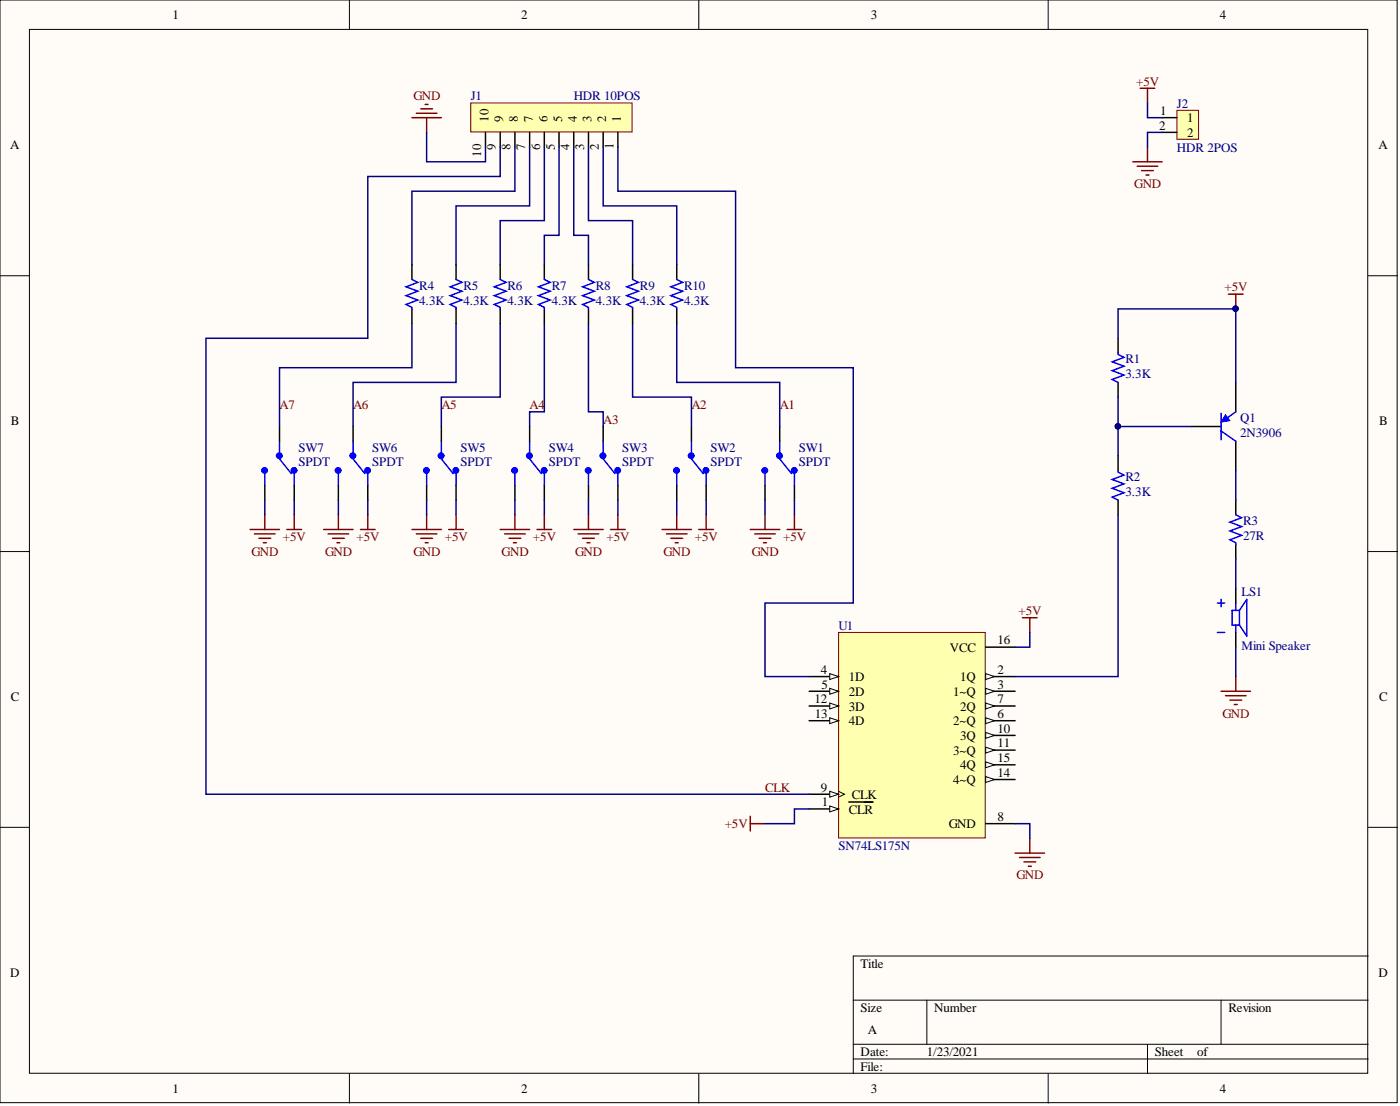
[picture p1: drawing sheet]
<svg xmlns="http://www.w3.org/2000/svg" width="241mm" height="190mm" viewBox="0 0 241 190" stroke-linecap="round" stroke-linejoin="round" font-family="sans-serif">
<defs><g id="words">
<g font-size="2.2">
<text x="29.7" y="3.3">1</text>
<text x="89.8" y="3.3">2</text>
<text x="150.1" y="3.3">3</text>
<text x="210.3" y="3.3">4</text>
<text x="84.2" y="21" transform="rotate(-90 84.2 21)">10</text>
<text x="86.7" y="21" transform="rotate(-90 86.7 21)">9</text>
<text x="89.3" y="21" transform="rotate(-90 89.3 21)">8</text>
<text x="91.8" y="21" transform="rotate(-90 91.8 21)">7</text>
<text x="94.3" y="21" transform="rotate(-90 94.3 21)">6</text>
<text x="96.9" y="21" transform="rotate(-90 96.9 21)">5</text>
<text x="99.4" y="21" transform="rotate(-90 99.4 21)">4</text>
<text x="102" y="21" transform="rotate(-90 102 21)">3</text>
<text x="104.5" y="21" transform="rotate(-90 104.5 21)">2</text>
<text x="107" y="21" transform="rotate(-90 107 21)">1</text>
<text x="199.8" y="22.3">2</text>
<text x="200" y="19.8">1</text>
<text x="204.6" y="21.1">1</text>
<text x="204.6" y="23.6">2</text>
<text x="1.8" y="25.7">A</text>
<text x="82.9" y="27.1" transform="rotate(-90 82.9 27.1)">10</text>
<text x="85.5" y="25.9" transform="rotate(-90 85.5 25.9)">9</text>
<text x="88" y="25.8" transform="rotate(-90 88 25.8)">8</text>
<text x="90.5" y="25.8" transform="rotate(-90 90.5 25.8)">7</text>
<text x="93.1" y="25.9" transform="rotate(-90 93.1 25.9)">6</text>
<text x="95.6" y="25.8" transform="rotate(-90 95.6 25.8)">5</text>
<text x="98.1" y="25.9" transform="rotate(-90 98.1 25.9)">4</text>
<text x="100.7" y="25.8" transform="rotate(-90 100.7 25.8)">3</text>
<text x="103.2" y="25.9" transform="rotate(-90 103.2 25.9)">2</text>
<text x="105.8" y="25.6" transform="rotate(-90 105.8 25.6)">1</text>
<text x="237.6" y="25.7">A</text>
<text x="1.9" y="73.2">B</text>
<text x="237.7" y="73.2">B</text>
<text x="163.7" y="112.3">VCC</text>
<text x="171.9" y="111">16</text>
<text x="141.5" y="116.1">4</text>
<text x="141.6" y="118.6">5</text>
<text x="146.3" y="117.3">1D</text>
<text x="146.3" y="119.9">2D</text>
<text x="164.3" y="119.9">1~Q</text>
<text x="165.5" y="117.3">1Q</text>
<text x="171.9" y="116.1">2</text>
<text x="171.9" y="118.6">3</text>
<text x="1.9" y="120.8">C</text>
<text x="140.4" y="121.1">12</text>
<text x="140.4" y="123.7">13</text>
<text x="146.3" y="122.4">3D</text>
<text x="146.3" y="124.9">4D</text>
<text x="164.3" y="124.9">2~Q</text>
<text x="165.5" y="122.4">2Q</text>
<text x="171.9" y="121.1">7</text>
<text x="171.9" y="123.7">6</text>
<text x="237.7" y="120.8">C</text>
<text x="164.3" y="130">3~Q</text>
<text x="165.5" y="127.5">3Q</text>
<text x="171.9" y="126.2">10</text>
<text x="171.9" y="131.3">15</text>
<text x="171.9" y="128.7">11</text>
<text x="141.5" y="136.3">9</text>
<text x="146.8" y="137.6">CLK</text>
<text x="164.3" y="135.1">4~Q</text>
<text x="165.5" y="132.5">4Q</text>
<text x="171.9" y="133.8">14</text>
<text x="141.7" y="138.9">1</text>
<text x="146.3" y="140.1">CLR</text>
<text x="163.5" y="142.7">GND</text>
<text x="171.9" y="141.4">8</text>
<text x="148.3" y="166.7">Title</text>
<text x="1.8" y="168.2">D</text>
<text x="237.6" y="168.2">D</text>
<text x="148.3" y="174.3">Size</text>
<text x="149.6" y="178.1">A</text>
<text x="161" y="174.3">Number</text>
<text x="211.7" y="174.3">Revision</text>
<text x="148.3" y="181.9">Date:</text>
<text x="148.3" y="184.4">File:</text>
<text x="159.7" y="181.9">1/23/2021</text>
<text x="199" y="181.9">Sheet</text>
<text x="206.3" y="181.9">of</text>
<text x="29.7" y="188.2">1</text>
<text x="89.8" y="188.2">2</text>
<text x="150.1" y="188.2">3</text>
<text x="210.3" y="188.2">4</text>
</g>
<g font-size="2.2" fill="#800000">
<text x="71.3" y="17.3">GND</text>
<text x="195.8" y="14.7">+5V</text>
<text x="195.5" y="32.4">GND</text>
<text x="211" y="50.2">+5V</text>
<text x="48.2" y="70.5">A7</text>
<text x="60.9" y="70.5">A6</text>
<text x="76.1" y="70.5">A5</text>
<text x="91.3" y="70.5">A4</text>
<text x="119.2" y="70.5">A2</text>
<text x="134.4" y="70.5">A1</text>
<text x="104" y="73">A3</text>
<text x="43.4" y="95.7">GND</text>
<text x="48.8" y="93.2">+5V</text>
<text x="56" y="95.7">GND</text>
<text x="61.4" y="93.2">+5V</text>
<text x="71.3" y="95.7">GND</text>
<text x="76.7" y="93.2">+5V</text>
<text x="86.5" y="95.7">GND</text>
<text x="91.9" y="93.2">+5V</text>
<text x="99.1" y="95.7">GND</text>
<text x="104.5" y="93.2">+5V</text>
<text x="114.4" y="95.7">GND</text>
<text x="119.8" y="93.2">+5V</text>
<text x="129.6" y="95.7">GND</text>
<text x="135" y="93.2">+5V</text>
<text x="175.5" y="105.9">+5V</text>
<text x="210.7" y="123.6">GND</text>
<text x="131.9" y="136.3">CLK</text>
<text x="124.9" y="142.7">+5V</text>
<text x="175.2" y="151.5">GND</text>
</g>
<g font-size="2.2" fill="#000080">
<text x="81.1" y="17.3">J1</text>
<text x="98.9" y="17.3">HDR 10POS</text>
<text x="202.9" y="18.5">J2</text>
<text x="202.9" y="26.1">HDR 2POS</text>
<text x="72.3" y="49.9">R4</text>
<text x="72.3" y="52.5">4.3K</text>
<text x="79.9" y="49.9">R5</text>
<text x="79.9" y="52.5">4.3K</text>
<text x="87.5" y="49.9">R6</text>
<text x="87.5" y="52.5">4.3K</text>
<text x="95.1" y="49.9">R7</text>
<text x="95.1" y="52.5">4.3K</text>
<text x="102.7" y="49.9">R8</text>
<text x="102.7" y="52.5">4.3K</text>
<text x="110.3" y="49.9">R9</text>
<text x="110.3" y="52.5">4.3K</text>
<text x="117.9" y="49.9">R10</text>
<text x="117.9" y="52.5">4.3K</text>
<text x="194" y="62.6">R1</text>
<text x="194" y="65.1">3.3K</text>
<text x="51.5" y="77.8">SW7</text>
<text x="64.2" y="77.8">SW6</text>
<text x="79.4" y="77.8">SW5</text>
<text x="94.6" y="77.8">SW4</text>
<text x="107.3" y="77.8">SW3</text>
<text x="122.5" y="77.8">SW2</text>
<text x="137.7" y="77.8">SW1</text>
<text x="213.8" y="72.7">Q1</text>
<text x="213.8" y="75.3">2N3906</text>
<text x="51.5" y="80.3">SPDT</text>
<text x="64.2" y="80.3">SPDT</text>
<text x="79.4" y="80.3">SPDT</text>
<text x="94.6" y="80.3">SPDT</text>
<text x="107.3" y="80.3">SPDT</text>
<text x="122.5" y="80.3">SPDT</text>
<text x="137.7" y="80.3">SPDT</text>
<text x="194" y="82.9">R2</text>
<text x="194" y="85.4">3.3K</text>
<text x="214.3" y="90.5">R3</text>
<text x="214.3" y="93">27R</text>
<text x="214" y="102.6">LS1</text>
<text x="144.5" y="108.5">U1</text>
<text x="214" y="112">Mini Speaker</text>
<text x="144.5" y="146.5">SN74LS175N</text>
</g>
</g></defs>
<g fill="#fffcf8" stroke="#000" stroke-width=".17">
<path d="M0 0h240.8v189.9h-240.8z"/>
<path d="M5.1 5.1h230.6v179.8h-230.6z"/>
</g>
<g fill="none" stroke="#000" stroke-width=".17">
<path d="M60.2 0v5.1M120.4 0v5.1M180.7 0v5.1M0 47.5h5.1M235.8 47.5h5.1M0 95h5.1M235.8 95h5.1M0 142.5h5.1M235.8 142.5h5.1M147.1 172.3h88.7M147.1 179.9h88.7M159.7 172.3v7.6"/>
<path d="M197.8 179.9v5M210.5 172.3v7.6M235.8 164.7h-88.7v20.2M60.2 184.9v5.1M120.4 184.9v5.1M147.1 182.4h88.7M180.7 184.9v5.1"/>
</g>
<g fill="none" stroke="#00f" stroke-width=".25">
<path d="M104 79l2 2.6M104 76v2.5M210.5 71.2v4.5M210.5 74.2l2.5 1.8M213 70.9l-1.8 1.3M101.4 81.1v2.5M106.5 81.1v2.5M209.8 108.9h1.3M209.8 103.9h1.3M210.5 103.2v1.3M213 103.9v1.2M213 107.7v1.2"/>
<path d="M213.6 105.1l1.3-1.9v6.4l-1.3-1.9M213.6 105.1v2.6M213.6 105.1h-1.2v2.6h1.2"/>
<circle cx="103.7" cy="78.5" r=".22"/>
<circle cx="103.9" cy="78.5" r=".22"/>
<circle cx="103.9" cy="78.5" r=".47"/>
<circle cx="103.9" cy="78.5" r=".32"/>
<circle cx="101.1" cy="81" r=".22"/>
<circle cx="101.4" cy="81" r=".22"/>
<circle cx="101.4" cy="81" r=".47"/>
<circle cx="106.5" cy="81" r=".22"/>
<circle cx="106.5" cy="80.8" r=".22"/>
<circle cx="106.5" cy="81" r=".32"/>
<circle cx="106.5" cy="81" r=".47"/>
</g>
<path d="M104 73.5v2.5M205.4 73.5h5.1M213 65.9v5M213 76v5.1M101.4 83.6v2.5M106.5 83.6v2.5M213 101.3v2.6M213 108.9v2.6" fill="none" stroke="#000" stroke-width=".25"/>
<path d="M211.2 71.4l.8 1.1-1.5 .2z" fill="#00f"/>
<path d="M211.2 71.4l.8 1.1-1.5 .2z" fill="none" stroke="#00f" stroke-width=".17"/>
<path d="M81.1 17.7h27.9v5h-27.9z" fill="#ffffb0" stroke="#800000" stroke-width=".17"/>
<g fill="none" stroke="#000" stroke-width=".25">
<path d="M83.7 22.8v2.5M86.2 22.8v2.5M88.7 22.8v2.5M91.3 22.8v2.5M93.8 22.8v2.5M96.4 22.8v2.5M98.9 22.8v2.5M101.4 22.8v2.5M104 22.8v2.5M106.5 22.8v2.5M192.7 58.3v2.5M48.2 73.5v2.5"/>
<path d="M60.9 73.5v2.5M76.1 73.5v2.5M91.3 73.5v2.5M119.2 73.5v2.5M134.4 73.5v2.5M192.7 65.9v2.5M192.7 78.5v2.6M45.6 83.6v2.5M50.7 83.6v2.5M58.3 83.6v2.5M63.4 83.6v2.5M73.5 83.6v2.5"/>
<path d="M78.6 83.6v2.5M88.7 83.6v2.5M93.8 83.6v2.5M116.6 83.6v2.5M121.7 83.6v2.5M131.9 83.6v2.5M136.9 83.6v2.5M192.7 86.1v2.6M213 86.1v2.6M213 93.7v2.6"/>
</g>
<g fill="none" stroke="#800000" stroke-width=".25">
<path d="M71.8 19.5h3.5M72.5 18.7h2M73.3 18h.5M71 20.3h5.1M73.5 20.3v2.5M211.7 50.7h2.6M213 50.7v2.5M43.1 91.2h5.1M43.9 92h3.5M44.6 92.7h2.1M45.4 93.5h.5M45.6 88.7v2.5"/>
<path d="M49.4 91.2h2.6M50.7 88.7v2.5M55.8 91.2h5.1M56.5 92h3.6M57.3 92.7h2M58.1 93.5h.5M58.3 88.7v2.5M62.1 91.2h2.6M63.4 88.7v2.5M71 91.2h5.1M71.8 92h3.5M72.5 92.7h2"/>
<path d="M73.3 93.5h.5M73.5 88.7v2.5M77.3 91.2h2.6M78.6 88.7v2.5M86.2 91.2h5.1M87 92h3.5M87.7 92.7h2.1M88.5 93.5h.5M88.7 88.7v2.5M92.6 91.2h2.5M93.8 88.7v2.5M98.9 91.2h5.1"/>
<path d="M99.7 92h3.5M100.4 92.7h2M101.2 93.5h.5M101.4 88.7v2.5M105.2 91.2h2.6M106.5 88.7v2.5M114.1 91.2h5.1M114.9 92h3.5M115.6 92.7h2.1M116.4 93.5h.5M116.6 88.7v2.5M120.4 91.2h2.6"/>
<path d="M121.7 88.7v2.5M129.3 91.2h5.1M130.1 92h3.5M130.8 92.7h2.1M131.6 93.5h.5M131.9 88.7v2.5M135.7 91.2h2.5M136.9 88.7v2.5M210.5 119.1h5M211.2 119.8h3.6M213 116.5v2.6M212 120.6h2"/>
<path d="M212.7 121.3h.5"/>
</g>
<g fill="none" stroke="#00f" stroke-width=".25">
<path d="M48.2 79l2 2.6M48.2 76v2.5M60.9 79l2 2.6M60.9 76v2.5M76.1 79l2 2.6M76.1 76v2.5M91.3 79l2 2.6M91.3 76v2.5M119.2 79l2 2.6M119.2 76v2.5M134.4 79l2 2.6M134.4 76v2.5"/>
<path d="M192.7 60.8v.3l1 .5-2 .7 2 .8-2 .7 2 .8-2 .8 1 .5M45.6 81.1v2.5M50.7 81.1v2.5M58.3 81.1v2.5M63.4 81.1v2.5M73.5 81.1v2.5M78.6 81.1v2.5M88.7 81.1v2.5M93.8 81.1v2.5M116.6 81.1v2.5M121.7 81.1v2.5M131.9 81.1v2.5"/>
<path d="M136.9 81.1v2.5M192.7 81.1v.2l1 .5-2 .8 2 .7-2 .8 2 .8-2 .7 1 .5M213 88.7l1 .5-2 .7 2 .8-2 .8 2 .7-2 .8 1 .5v.2"/>
<circle cx="47.9" cy="78.5" r=".22"/>
<circle cx="48.1" cy="78.5" r=".22"/>
<circle cx="48.1" cy="78.5" r=".32"/>
<circle cx="48.1" cy="78.5" r=".47"/>
<circle cx="60.6" cy="78.5" r=".22"/>
<circle cx="60.8" cy="78.5" r=".22"/>
<circle cx="60.8" cy="78.5" r=".47"/>
<circle cx="60.8" cy="78.5" r=".32"/>
<circle cx="75.8" cy="78.5" r=".22"/>
<circle cx="76" cy="78.5" r=".22"/>
<circle cx="76" cy="78.5" r=".47"/>
<circle cx="76" cy="78.5" r=".32"/>
<circle cx="91" cy="78.5" r=".22"/>
<circle cx="91.2" cy="78.5" r=".22"/>
<circle cx="91.2" cy="78.5" r=".32"/>
<circle cx="91.2" cy="78.5" r=".47"/>
<circle cx="118.9" cy="78.5" r=".22"/>
<circle cx="119.1" cy="78.5" r=".22"/>
<circle cx="119.1" cy="78.5" r=".47"/>
<circle cx="119.1" cy="78.5" r=".32"/>
<circle cx="134.1" cy="78.5" r=".22"/>
<circle cx="134.4" cy="78.5" r=".22"/>
<circle cx="134.4" cy="78.5" r=".32"/>
<circle cx="134.4" cy="78.5" r=".47"/>
<circle cx="45.3" cy="81" r=".22"/>
<circle cx="45.6" cy="81" r=".22"/>
<circle cx="45.6" cy="81" r=".47"/>
<circle cx="50.7" cy="81" r=".22"/>
<circle cx="50.7" cy="80.8" r=".22"/>
<circle cx="50.7" cy="81" r=".32"/>
<circle cx="50.7" cy="81" r=".47"/>
<circle cx="58" cy="81" r=".22"/>
<circle cx="58.3" cy="81" r=".22"/>
<circle cx="58.3" cy="81" r=".47"/>
<circle cx="63.4" cy="80.8" r=".22"/>
<circle cx="63.4" cy="81" r=".22"/>
<circle cx="63.4" cy="81" r=".32"/>
<circle cx="63.4" cy="81" r=".47"/>
<circle cx="73.2" cy="81" r=".22"/>
<circle cx="73.5" cy="81" r=".22"/>
<circle cx="73.5" cy="81" r=".47"/>
<circle cx="78.6" cy="81" r=".22"/>
<circle cx="78.6" cy="80.8" r=".22"/>
<circle cx="78.6" cy="81" r=".32"/>
<circle cx="78.6" cy="81" r=".47"/>
<circle cx="88.5" cy="81" r=".22"/>
<circle cx="88.7" cy="81" r=".22"/>
<circle cx="88.7" cy="81" r=".47"/>
<circle cx="93.8" cy="80.8" r=".22"/>
<circle cx="93.8" cy="81" r=".22"/>
<circle cx="93.8" cy="81" r=".32"/>
<circle cx="93.8" cy="81" r=".47"/>
<circle cx="116.3" cy="81" r=".22"/>
<circle cx="116.6" cy="81" r=".22"/>
<circle cx="116.6" cy="81" r=".47"/>
<circle cx="121.7" cy="81" r=".22"/>
<circle cx="121.7" cy="80.8" r=".22"/>
<circle cx="121.7" cy="81" r=".32"/>
<circle cx="121.7" cy="81" r=".47"/>
<circle cx="131.6" cy="81" r=".22"/>
<circle cx="131.8" cy="81" r=".22"/>
<circle cx="131.8" cy="81" r=".47"/>
<circle cx="136.9" cy="81" r=".22"/>
<circle cx="136.9" cy="80.8" r=".22"/>
<circle cx="136.9" cy="81" r=".32"/>
<circle cx="136.9" cy="81" r=".47"/>
</g>
<circle cx="213" cy="53.2" r=".47" fill="#000080" stroke="#000080" stroke-width=".17"/>
<path d="M144.5 108.9h25.3v35.4h-25.3z" fill="#ffffb0" stroke="#800000" stroke-width=".17"/>
<path d="M139.5 116.5h5" fill="none" stroke="#000" stroke-width=".25"/>
<path d="M143 116l1.5 .5-1.5 .5z" fill="#fffcf8"/>
<path d="M143 116l1.5 .5-1.5 .5z" fill="none" stroke="#000" stroke-width=".17"/>
<path d="M139.5 119.1h5" fill="none" stroke="#000" stroke-width=".25"/>
<path d="M143 118.6l1.5 .5-1.5 .5z" fill="#fffcf8"/>
<path d="M143 118.6l1.5 .5-1.5 .5z" fill="none" stroke="#000" stroke-width=".17"/>
<path d="M139.5 121.6h5" fill="none" stroke="#000" stroke-width=".25"/>
<path d="M143 121.1l1.5 .5-1.5 .5z" fill="#fffcf8"/>
<path d="M143 121.1l1.5 .5-1.5 .5z" fill="none" stroke="#000" stroke-width=".17"/>
<path d="M139.5 124.1h5" fill="none" stroke="#000" stroke-width=".25"/>
<path d="M143 123.6l1.5 .5-1.5 .5z" fill="#fffcf8"/>
<path d="M143 123.6l1.5 .5-1.5 .5z" fill="none" stroke="#000" stroke-width=".17"/>
<path d="M139.5 139.3h5" fill="none" stroke="#000" stroke-width=".25"/>
<path d="M143 138.8l1.5 .5-1.5 .5z" fill="#fffcf8"/>
<path d="M143 138.8l1.5 .5-1.5 .5zM144.5 136.3l1 .5-1 .5" fill="none" stroke="#000" stroke-width=".17"/>
<path d="M139.5 136.8h5M146.3 138.1h1.4M147.8 138.1h1.1M149 138.1h1.4" fill="none" stroke="#000" stroke-width=".25"/>
<path d="M143 136.3l1.5 .5-1.5 .5z" fill="#fffcf8"/>
<path d="M143 136.3l1.5 .5-1.5 .5z" fill="none" stroke="#000" stroke-width=".17"/>
<path d="M169.9 111.5h5.1M169.9 116.5h5.1" fill="none" stroke="#000" stroke-width=".25"/>
<path d="M169.9 116l1.5 .5-1.5 .5z" fill="#fffcf8"/>
<path d="M169.9 116l1.5 .5-1.5 .5z" fill="none" stroke="#000" stroke-width=".17"/>
<path d="M169.9 119.1h5.1" fill="none" stroke="#000" stroke-width=".25"/>
<path d="M169.9 118.6l1.5 .5-1.5 .5z" fill="#fffcf8"/>
<path d="M169.9 118.6l1.5 .5-1.5 .5z" fill="none" stroke="#000" stroke-width=".17"/>
<path d="M169.9 121.6h5.1" fill="none" stroke="#000" stroke-width=".25"/>
<path d="M169.9 121.1l1.5 .5-1.5 .5z" fill="#fffcf8"/>
<path d="M169.9 121.1l1.5 .5-1.5 .5z" fill="none" stroke="#000" stroke-width=".17"/>
<path d="M169.9 124.1h5.1" fill="none" stroke="#000" stroke-width=".25"/>
<path d="M169.9 123.6l1.5 .5-1.5 .5z" fill="#fffcf8"/>
<path d="M169.9 123.6l1.5 .5-1.5 .5z" fill="none" stroke="#000" stroke-width=".17"/>
<path d="M169.9 126.7h5.1" fill="none" stroke="#000" stroke-width=".25"/>
<path d="M169.9 126.2l1.5 .5-1.5 .5z" fill="#fffcf8"/>
<path d="M169.9 126.2l1.5 .5-1.5 .5z" fill="none" stroke="#000" stroke-width=".17"/>
<path d="M169.9 129.2h5.1" fill="none" stroke="#000" stroke-width=".25"/>
<path d="M169.9 128.7l1.5 .5-1.5 .5z" fill="#fffcf8"/>
<path d="M169.9 128.7l1.5 .5-1.5 .5z" fill="none" stroke="#000" stroke-width=".17"/>
<path d="M169.9 131.7h5.1" fill="none" stroke="#000" stroke-width=".25"/>
<path d="M169.9 131.2l1.5 .5-1.5 .5z" fill="#fffcf8"/>
<path d="M169.9 131.2l1.5 .5-1.5 .5z" fill="none" stroke="#000" stroke-width=".17"/>
<path d="M169.9 134.3h5.1" fill="none" stroke="#000" stroke-width=".25"/>
<path d="M169.9 133.8l1.5 .5-1.5 .5z" fill="#fffcf8"/>
<path d="M169.9 133.8l1.5 .5-1.5 .5z" fill="none" stroke="#000" stroke-width=".17"/>
<path d="M169.9 141.9h5.1" fill="none" stroke="#000" stroke-width=".25"/>
<path d="M176.2 106.4h2.6M177.5 106.4v2.5M129.3 140.6v2.5M129.3 141.9h2.6M175 146.9h5M175.7 147.7h3.6M176.5 148.5h2M177.2 149.2h.5M177.5 144.4v2.5" fill="none" stroke="#800000" stroke-width=".25"/>
<path d="M202.9 19h3.7v5h-3.7z" fill="#ffffb0" stroke="#800000" stroke-width=".17"/>
<g fill="none" stroke="#000" stroke-width=".25">
<path d="M200.3 20.3h2.6M200.3 22.8h2.6M71 45.6v2.5M71 53.2v2.5M78.6 45.6v2.5M78.6 53.2v2.5M86.2 45.6v2.5M86.2 53.2v2.5M93.8 45.6v2.5M93.8 53.2v2.5M101.4 45.6v2.5M101.4 53.2v2.5"/>
<path d="M109 45.6v2.5M109 53.2v2.5M116.6 45.6v2.5M116.6 53.2v2.5"/>
</g>
<g fill="none" stroke="#000080" stroke-width=".25">
<path d="M197.8 17.7v2.6h2.5M73.5 22.8v5.1h10.2v-2.6M86.2 25.3v5.1h-22.8v27.9h-27.9v78.5h104M88.7 25.3v7.6h-17.7v12.7M91.3 25.3v10.2h-12.7v10.1M93.8 25.3v12.7h-7.6v7.6M96.4 25.3v15.2h-2.6v5.1M98.9 25.3v15.2h2.5v5.1M101.4 25.3v12.7h7.6v7.6M104 25.3v10.2h12.6v10.1M106.5 25.3v7.6h20.3v30.4h20.3v40.6h-15.2v12.6h7.6M200.3 22.8h-2.5v2.5"/>
<path d="M71 55.7v7.6h-22.8v10.2M78.6 55.7v10.2h-17.7v7.6M86.2 55.7v12.7h-10.1v5.1M93.8 55.7v15.2h-2.5v2.6M101.4 55.7v15.2h2.6v2.6M109 55.7v12.7h10.2v5.1M116.6 55.7v10.2h17.8v7.6M192.7 58.3v-5.1h20.3v12.7M192.7 68.4v10.1M192.7 73.5h12.7M45.6 86.1v2.6M50.7 86.1v2.6"/>
<path d="M58.3 86.1v2.6M63.4 86.1v2.6M73.5 86.1v2.6M78.6 86.1v2.6M88.7 86.1v2.6M93.8 86.1v2.6M101.4 86.1v2.6M106.5 86.1v2.6M116.6 86.1v2.6M121.7 86.1v2.6M131.9 86.1v2.6M136.9 86.1v2.6"/>
<path d="M192.7 88.7v27.8h-17.7M213 81.1v5M213 96.3v5M177.5 108.9v2.6h-2.5M213 111.5v5M139.5 139.3h-2.6v2.6h-5M175 141.9h2.5v2.5"/>
</g>
<g fill="#000080" stroke="#000080" stroke-width=".17">
<circle cx="192.7" cy="73.4" r=".47"/>
<circle cx="213" cy="53.2" r=".47"/>
</g>
<path d="M196.5 15.2h2.5M197.8 15.2v2.5M195.2 27.9h5.1M196 28.6h3.6M196.8 29.4h2M197.5 30.1h.5M197.8 25.3v2.6" fill="none" stroke="#800000" stroke-width=".25"/>
<path d="M71 48.1l1 .5-2 .8 2 .8-2 .7 2 .8-2 .7 1 .5v.3M78.6 48.1l1 .5-2 .8 2 .8-2 .7 2 .8-2 .7 1 .5v.3M86.2 48.1l1 .5-2 .8 2 .8-2 .7 2 .8-2 .7 1 .5v.3M93.8 48.1l1 .5-2 .8 2 .8-2 .7 2 .8-2 .7 1 .5v.3M101.4 48.1l1 .5-2 .8 2 .8-2 .7 2 .8-2 .7 1 .5v.3M109 48.1l1 .5-2 .8 2 .8-2 .7 2 .8-2 .7 1 .5v.3M116.6 48.1l1.1 .5-2.1 .8 2.1 .8-2.1 .7 2.1 .8-2.1 .7 1 .5v.3" fill="none" stroke="#00f" stroke-width=".25"/>
<use href="#words"/>
</svg>
